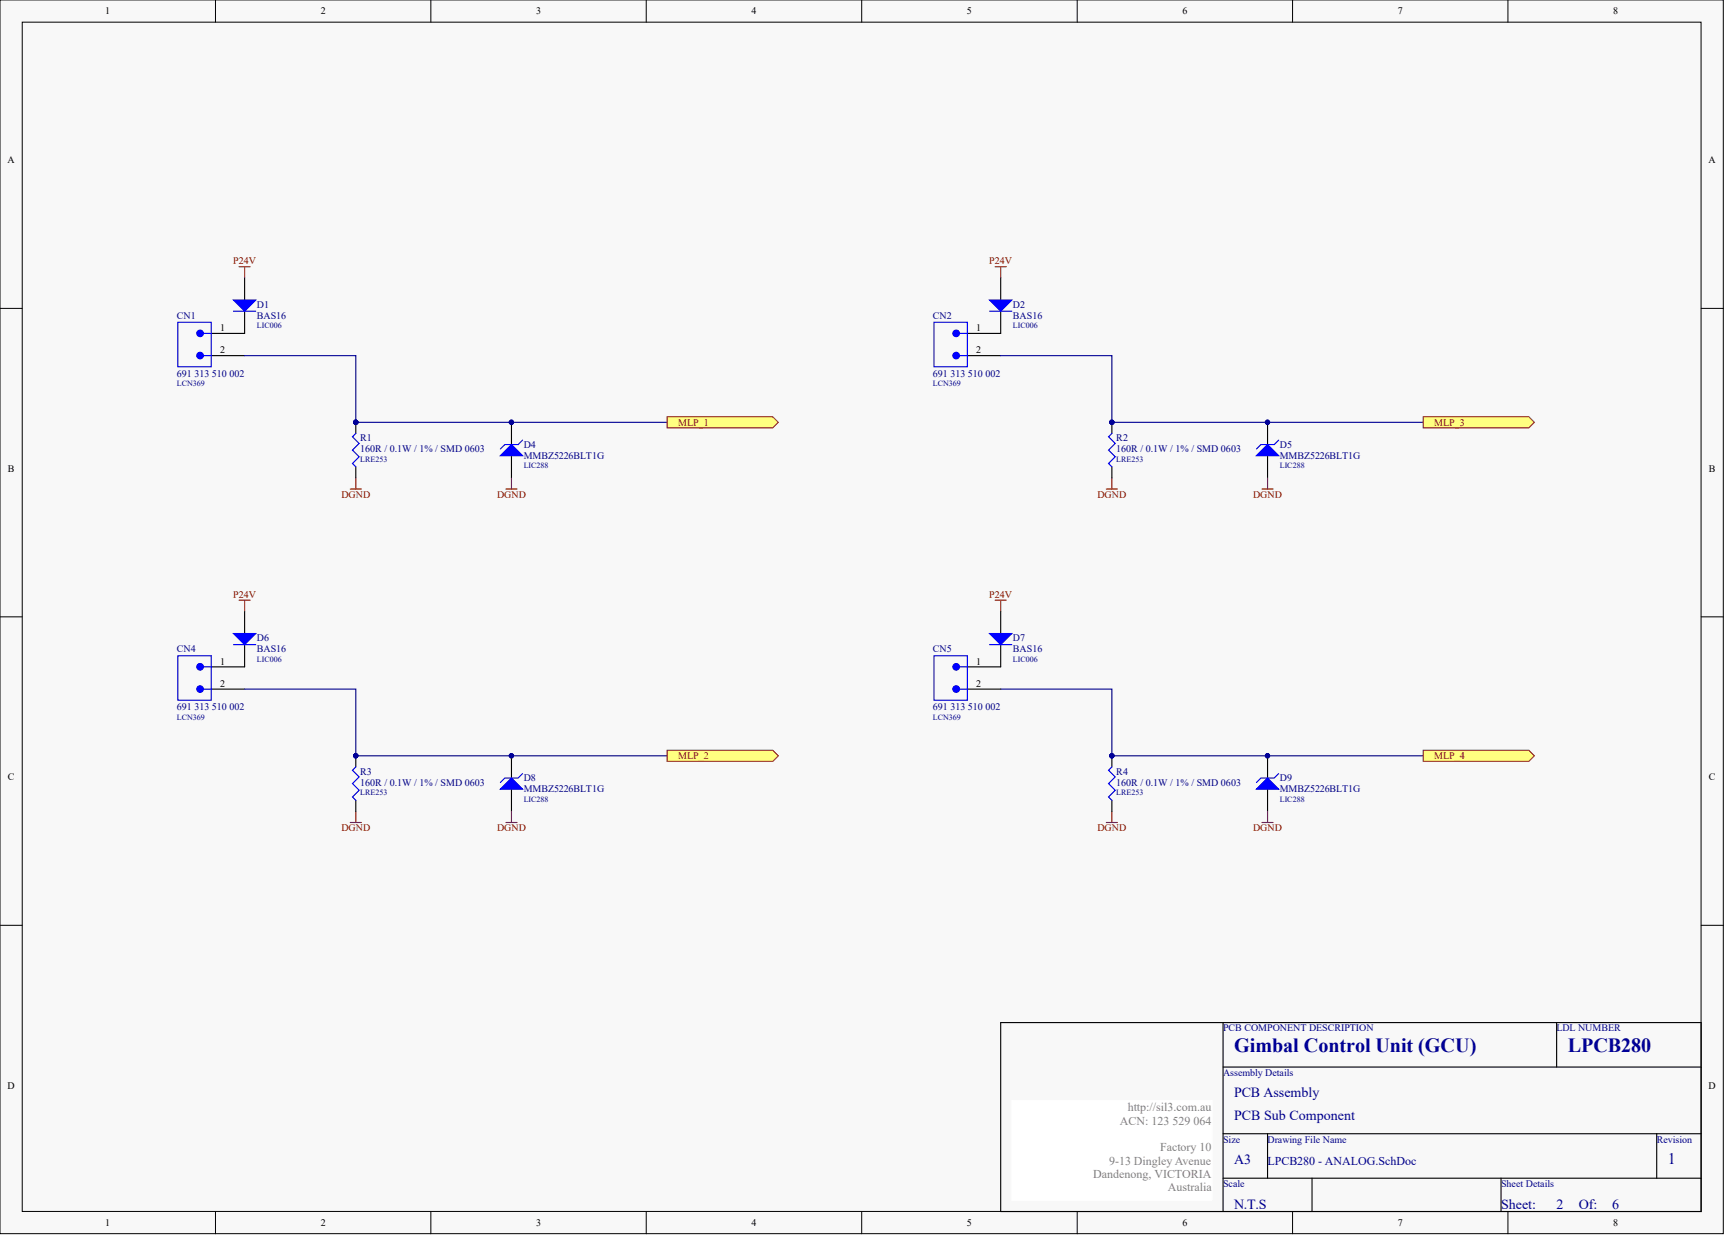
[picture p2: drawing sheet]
<svg xmlns="http://www.w3.org/2000/svg" width="328mm" height="235mm" viewBox="0 0 328 235" stroke-linecap="round" stroke-linejoin="round" font-family="sans-serif">
<defs><g id="words">
<g font-size="3.8" fill="#000080">
<text x="234.6" y="199.9">Gimbal Control Unit (GCU)</text>
<text x="298" y="199.9">LPCB280</text>
</g>
<text font-size="3" fill="#000080" x="317" y="221.2">1</text>
<g font-size="2.7" fill="#000080">
<text x="234.6" y="208.6">PCB Assembly</text>
<text x="234.6" y="212.8">PCB Sub Component</text>
<text x="234.6" y="221.3">A3</text>
<text x="234.6" y="229.7">N.T.S</text>
<text x="285.3" y="229.7">Sheet:</text>
<text x="295.9" y="229.7">2</text>
<text x="300.1" y="229.7">Of:</text>
<text x="306.5" y="229.7">6</text>
</g>
<g font-size="2.3" fill="#808080">
<text x="212.9" y="213.8">ACN: 123 529 064</text>
<text x="214.4" y="211.2">http://sil3.com.au</text>
<text x="210.8" y="221.4">9-13 Dingley Avenue</text>
<text x="220.5" y="218.8">Factory 10</text>
<text x="207.8" y="223.9">Dandenong, VICTORIA</text>
<text x="222" y="226.4">Australia</text>
</g>
<text font-size="2.3" fill="#000080" x="240.9" y="221.4">LPCB280 - ANALOG.SchDoc</text>
<g font-size="1.9">
<text x="20" y="2.7">1</text>
<text x="61" y="2.7">2</text>
<text x="101.9" y="2.7">3</text>
<text x="142.9" y="2.7">4</text>
<text x="183.8" y="2.7">5</text>
<text x="224.7" y="2.7">6</text>
<text x="265.7" y="2.7">7</text>
<text x="306.6" y="2.7">8</text>
<text x="1.4" y="31">A</text>
<text x="324.8" y="31">A</text>
<text x="41.8" y="63">1</text>
<text x="185.6" y="63">1</text>
<text x="41.8" y="67.2">2</text>
<text x="185.6" y="67.2">2</text>
<text x="1.5" y="89.6">B</text>
<text x="324.8" y="89.6">B</text>
<text x="41.8" y="130.6">2</text>
<text x="41.8" y="126.3">1</text>
<text x="185.6" y="130.6">2</text>
<text x="185.6" y="126.3">1</text>
<text x="1.5" y="148.3">C</text>
<text x="324.8" y="148.3">C</text>
<text x="1.4" y="206.9">D</text>
<text x="324.8" y="206.9">D</text>
<text x="20" y="233.1">1</text>
<text x="61" y="233.1">2</text>
<text x="101.9" y="233.1">3</text>
<text x="142.9" y="233.1">4</text>
<text x="183.8" y="233.1">5</text>
<text x="224.7" y="233.1">6</text>
<text x="265.7" y="233.1">7</text>
<text x="306.6" y="233.1">8</text>
</g>
<g font-size="1.9" fill="#800000">
<text x="44.3" y="50.3">P24V</text>
<text x="188" y="50.3">P24V</text>
<text x="128.9" y="80.9">MLP_1</text>
<text x="272.6" y="80.9">MLP_3</text>
<text x="64.9" y="94.6">DGND</text>
<text x="94.5" y="94.6">DGND</text>
<text x="208.6" y="94.6">DGND</text>
<text x="238.2" y="94.6">DGND</text>
<text x="44.3" y="113.7">P24V</text>
<text x="188" y="113.7">P24V</text>
<text x="128.9" y="144.3">MLP_2</text>
<text x="272.6" y="144.3">MLP_4</text>
<text x="64.9" y="158">DGND</text>
<text x="94.5" y="158">DGND</text>
<text x="208.6" y="158">DGND</text>
<text x="238.2" y="158">DGND</text>
</g>
<g font-size="1.9" fill="#000080">
<text x="48.8" y="58.5">D1</text>
<text x="192.5" y="58.5">D2</text>
<text x="33.6" y="60.6">CN1</text>
<text x="48.8" y="60.6">BAS16</text>
<text x="177.3" y="60.6">CN2</text>
<text x="192.5" y="60.6">BAS16</text>
<text x="33.6" y="71.6">691 313 510 002</text>
<text x="177.3" y="71.6">691 313 510 002</text>
<text x="68.5" y="83.9">R1</text>
<text x="212.2" y="83.9">R2</text>
<text x="68.5" y="86">160R / 0.1W / 1% / SMD 0603</text>
<text x="99.5" y="85.1">D4</text>
<text x="99.5" y="87.3">MMBZ5226BLT1G</text>
<text x="212.2" y="86">160R / 0.1W / 1% / SMD 0603</text>
<text x="243.3" y="85.1">D5</text>
<text x="243.3" y="87.3">MMBZ5226BLT1G</text>
<text x="33.6" y="124">CN4</text>
<text x="48.8" y="121.9">D6</text>
<text x="48.8" y="124">BAS16</text>
<text x="177.3" y="124">CN5</text>
<text x="192.5" y="121.9">D7</text>
<text x="192.5" y="124">BAS16</text>
<text x="33.6" y="135">691 313 510 002</text>
<text x="177.3" y="135">691 313 510 002</text>
<text x="68.5" y="147.3">R3</text>
<text x="68.5" y="149.4">160R / 0.1W / 1% / SMD 0603</text>
<text x="99.5" y="148.5">D8</text>
<text x="212.2" y="147.3">R4</text>
<text x="212.2" y="149.4">160R / 0.1W / 1% / SMD 0603</text>
<text x="243.3" y="148.5">D9</text>
<text x="99.5" y="150.6">MMBZ5226BLT1G</text>
<text x="243.3" y="150.6">MMBZ5226BLT1G</text>
<text x="232.5" y="196.1">PCB COMPONENT DESCRIPTION</text>
<text x="295.9" y="196.1">LDL NUMBER</text>
<text x="232.5" y="204.5">Assembly Details</text>
<text x="232.5" y="217.2">Size</text>
<text x="240.9" y="217.2">Drawing File Name</text>
<text x="314.9" y="217.2">Revision</text>
<text x="232.5" y="225.7">Scale</text>
<text x="285.3" y="225.7">Sheet Details</text>
</g>
<g font-size="1.5" fill="#000080">
<text x="48.8" y="62.4">LIC006</text>
<text x="192.5" y="62.4">LIC006</text>
<text x="33.6" y="73.4">LCN369</text>
<text x="177.3" y="73.4">LCN369</text>
<text x="68.5" y="87.8">LRE253</text>
<text x="99.5" y="89">LIC288</text>
<text x="212.2" y="87.8">LRE253</text>
<text x="243.3" y="89">LIC288</text>
<text x="48.8" y="125.8">LIC006</text>
<text x="192.5" y="125.8">LIC006</text>
<text x="33.6" y="136.8">LCN369</text>
<text x="177.3" y="136.8">LCN369</text>
<text x="68.5" y="151.2">LRE253</text>
<text x="99.5" y="152.4">LIC288</text>
<text x="212.2" y="151.2">LRE253</text>
<text x="243.3" y="152.4">LIC288</text>
</g>
</g></defs>
<g fill="#f8f8f8" stroke="#000" stroke-width=".19">
<path d="M0 0h327.6v234.5h-327.6z"/>
<path d="M4.2 4.2h319.1v226.1h-319.1z"/>
</g>
<g fill="none" stroke="#000" stroke-width=".19">
<path d="M41 0v4.2M81.9 0v4.2M122.8 0v4.2M163.8 0v4.2M204.8 0v4.2M245.7 0v4.2M286.6 0v4.2M0 58.6h4.2M323.4 58.6h4.2M0 117.3h4.2M323.4 117.3h4.2M0 175.9h4.2"/>
<path d="M323.4 175.9h4.2M41 230.3v4.2M81.9 230.3v4.2M122.8 230.3v4.2M163.8 230.3v4.2M204.8 230.3v4.2M245.7 230.3v4.2M286.6 230.3v4.2"/>
</g>
<g fill="none" stroke="#000" stroke-width=".21">
<path d="M46.5 59.2v4.2h-6.3M46.5 52.8v4.2M40.2 67.6h6.3M67.6 80.3v2.1M67.6 88.7v2.1M97.2 80.3v4.2M97.2 86.6v4.2M190.2 194.4h133.2v35.9h-133.2zM232.5 194.4v35.9M295.9 194.4v8.4M232.5 202.8h90.9M232.5 215.5h90.9"/>
<path d="M240.9 215.5v8.5M314.9 215.5v8.5M232.5 224h90.9M249.4 224v6.3M285.3 224v6.3"/>
</g>
<path d="M192.3 209.2h38.1v19h-38.1z" fill="#fff" stroke="#fff" stroke-width=".19"/>
<path d="M44.4 59.2h4.2M33.8 61.3h6.4v8.4h-6.4zM38.7 67.6h1.5M38.7 63.4h1.5M67.6 82.4l-.6 .6 1.3 1.3-1.3 1.3 1.3 1.2-1.3 1.3 .6 .6M99.3 83.7l-.8 .8h-2.5l-.9 .9" fill="none" stroke="#00f" stroke-width=".21"/>
<g fill="#00f" stroke="#00f" stroke-width=".21">
<circle cx="38" cy="67.6" r=".62"/>
<circle cx="38" cy="63.4" r=".62"/>
</g>
<g fill="#00f" stroke="#00f" stroke-width=".21">
<path d="M44.4 57h4.2l-2.1 2.2z"/>
<path d="M95.1 86.6l2.1-2.1 2.1 2.1z"/>
</g>
<path d="M45.4 50.7h2.2M46.5 50.7v2.1M66.6 93h2.1M67.6 90.8v2.2M96.2 93h2.1M97.2 90.8v2.2" fill="none" stroke="#800000" stroke-width=".21"/>
<path d="M46.5 67.6h21.1v12.7h59.2" fill="none" stroke="#000080" stroke-width=".21"/>
<g fill="#000080" stroke="#000080" stroke-width=".19">
<circle cx="67.6" cy="80.3" r=".41"/>
<circle cx="97.2" cy="80.3" r=".41"/>
</g>
<path d="M126.8 79.2h20.1l1 1.1-1 1h-20.1z" fill-rule="evenodd" fill="#ffff80" stroke="#800000" stroke-width=".19"/>
<path d="M46.5 116.2v4.2M40.2 131h6.3M46.5 122.5v4.3h-6.3M67.6 143.7v2.1M67.6 152.1v2.1M97.2 143.7v4.2M97.2 150v4.2" fill="none" stroke="#000" stroke-width=".21"/>
<path d="M33.8 124.7h6.4v8.4h-6.4zM38.7 131h1.5M38.7 126.8h1.5M44.4 122.5h4.2M67.6 145.8l-.6 .6 1.3 1.3-1.3 1.3 1.3 1.2-1.3 1.3 .6 .6M99.3 147.1l-.8 .8h-2.5l-.9 .8" fill="none" stroke="#00f" stroke-width=".21"/>
<g fill="#00f" stroke="#00f" stroke-width=".21">
<circle cx="38" cy="131" r=".62"/>
<circle cx="38" cy="126.8" r=".62"/>
</g>
<g fill="#00f" stroke="#00f" stroke-width=".21">
<path d="M44.4 120.4h4.2l-2.1 2.1z"/>
<path d="M95.1 150l2.1-2.1 2.1 2.1z"/>
</g>
<path d="M45.4 114.1h2.2M46.5 114.1v2.1M66.6 156.3h2.1M67.6 154.2v2.1M96.2 156.3h2.1M97.2 154.2v2.1" fill="none" stroke="#800000" stroke-width=".21"/>
<path d="M46.5 131h21.1v12.7h59.2" fill="none" stroke="#000080" stroke-width=".21"/>
<g fill="#000080" stroke="#000080" stroke-width=".19">
<circle cx="67.6" cy="143.7" r=".41"/>
<circle cx="97.2" cy="143.7" r=".41"/>
</g>
<path d="M126.8 142.6h20.1l1 1.1-1 1h-20.1z" fill-rule="evenodd" fill="#ffff80" stroke="#800000" stroke-width=".19"/>
<path d="M190.2 59.2v4.2h-6.3M190.2 52.8v4.2M183.9 67.6h6.3M211.4 80.3v2.1M211.4 88.7v2.1M240.9 80.3v4.2M240.9 86.6v4.2" fill="none" stroke="#000" stroke-width=".21"/>
<path d="M188.1 59.2h4.2M177.5 61.3h6.4v8.4h-6.4zM182.4 67.6h1.5M182.4 63.4h1.5M211.4 82.4l-.7 .6 1.3 1.3-1.3 1.3 1.3 1.2-1.3 1.3 .7 .6M243.1 83.7l-.9 .8h-2.5l-.9 .9" fill="none" stroke="#00f" stroke-width=".21"/>
<g fill="#00f" stroke="#00f" stroke-width=".21">
<circle cx="181.8" cy="67.6" r=".62"/>
<circle cx="181.8" cy="63.4" r=".62"/>
</g>
<g fill="#00f" stroke="#00f" stroke-width=".21">
<path d="M188.1 57h4.2l-2.1 2.2z"/>
<path d="M238.8 86.6l2.1-2.1 2.2 2.1z"/>
</g>
<path d="M189.2 50.7h2.1M190.2 50.7v2.1M210.3 93h2.1M211.4 90.8v2.2M239.9 93h2.1M240.9 90.8v2.2" fill="none" stroke="#800000" stroke-width=".21"/>
<path d="M190.2 67.6h21.2v12.7h59.1" fill="none" stroke="#000080" stroke-width=".21"/>
<g fill="#000080" stroke="#000080" stroke-width=".19">
<circle cx="211.3" cy="80.3" r=".41"/>
<circle cx="240.9" cy="80.3" r=".41"/>
</g>
<path d="M270.5 79.2h20.1l1.1 1.1-1.1 1h-20.1z" fill-rule="evenodd" fill="#ffff80" stroke="#800000" stroke-width=".19"/>
<path d="M190.2 116.2v4.2M183.9 131h6.3M190.2 122.5v4.3h-6.3M211.4 143.7v2.1M211.4 152.1v2.1M240.9 143.7v4.2M240.9 150v4.2" fill="none" stroke="#000" stroke-width=".21"/>
<path d="M177.5 124.7h6.4v8.4h-6.4zM182.4 131h1.5M182.4 126.8h1.5M188.1 122.5h4.2M211.4 145.8l-.7 .6 1.3 1.3-1.3 1.3 1.3 1.2-1.3 1.3 .7 .6M243.1 147.1l-.9 .8h-2.5l-.9 .8" fill="none" stroke="#00f" stroke-width=".21"/>
<g fill="#00f" stroke="#00f" stroke-width=".21">
<circle cx="181.8" cy="131" r=".62"/>
<circle cx="181.8" cy="126.8" r=".62"/>
</g>
<g fill="#00f" stroke="#00f" stroke-width=".21">
<path d="M188.1 120.4h4.2l-2.1 2.1z"/>
<path d="M238.8 150l2.1-2.1 2.2 2.1z"/>
</g>
<path d="M189.2 114.1h2.1M190.2 114.1v2.1M210.3 156.3h2.1M211.4 154.2v2.1M239.9 156.3h2.1M240.9 154.2v2.1" fill="none" stroke="#800000" stroke-width=".21"/>
<path d="M190.2 131h21.2v12.7h59.1" fill="none" stroke="#000080" stroke-width=".21"/>
<g fill="#000080" stroke="#000080" stroke-width=".19">
<circle cx="211.3" cy="143.7" r=".41"/>
<circle cx="240.9" cy="143.7" r=".41"/>
</g>
<path d="M270.5 142.6h20.1l1.1 1.1-1.1 1h-20.1z" fill-rule="evenodd" fill="#ffff80" stroke="#800000" stroke-width=".19"/>
<use href="#words"/>
</svg>
